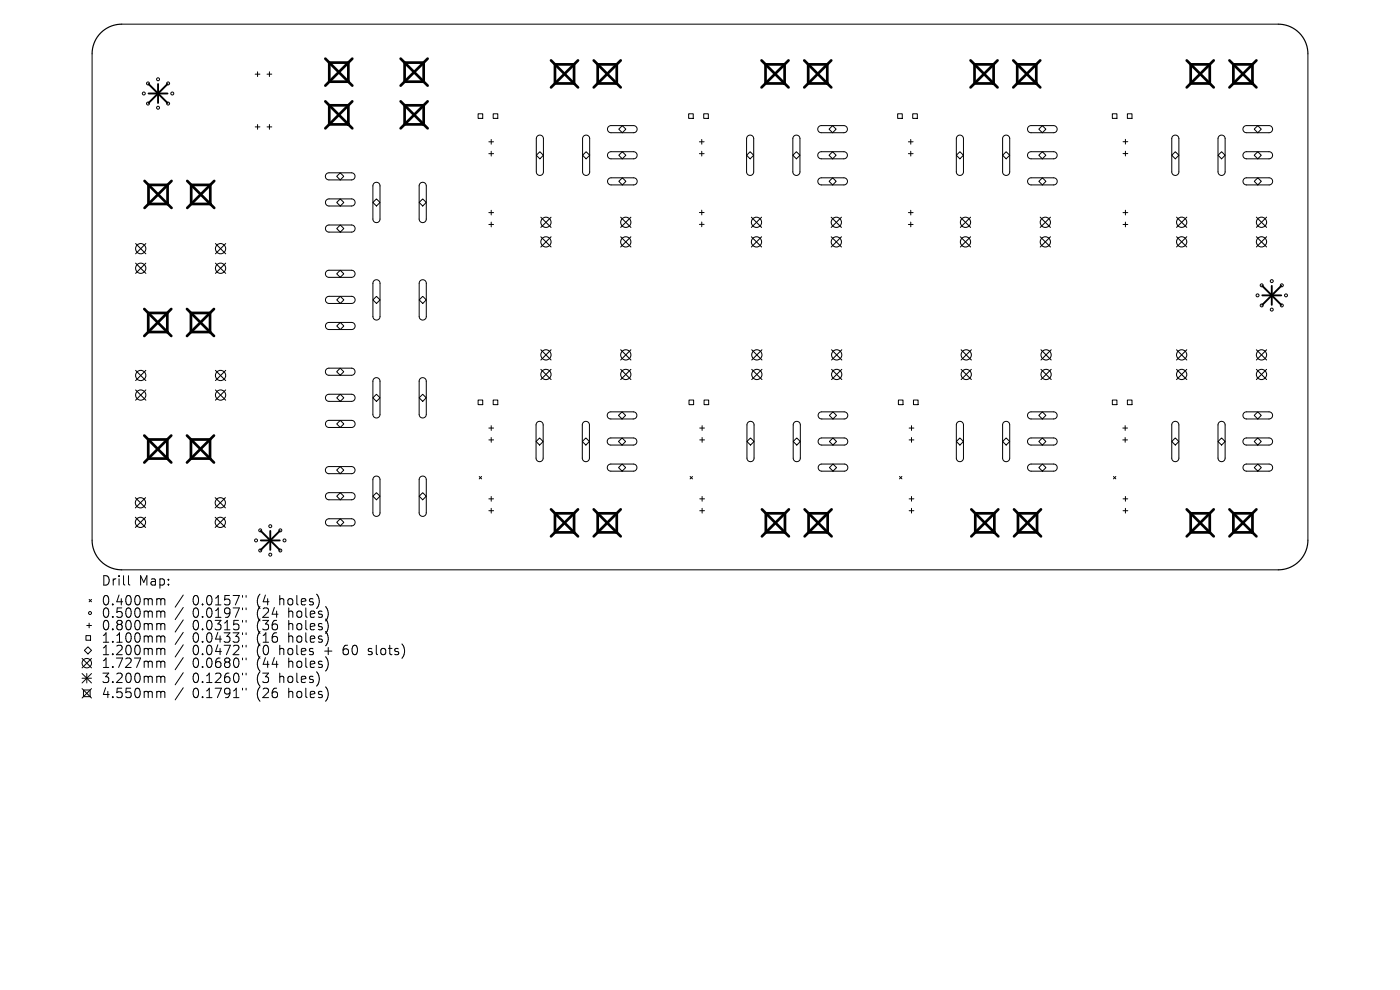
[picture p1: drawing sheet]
<svg xmlns="http://www.w3.org/2000/svg" width="297mm" height="210mm" viewBox="0 0 297 210" stroke-linecap="round" stroke-linejoin="round" font-family="sans-serif">
<defs><g id="words">
<g font-size="2.8">
<text x="21.4" y="124.5">Drill</text>
<text x="29.4" y="124.5">Map:</text>
<text x="21.4" y="128.7">0.400mm</text>
<text x="21.4" y="131.3">0.500mm</text>
<text x="40.9" y="128.7">0.0157&quot;</text>
<text x="40.9" y="131.3">0.0197&quot;</text>
<text x="54.6" y="128.7">(4</text>
<text x="54.6" y="131.3">(24</text>
<text x="59.5" y="128.7">holes)</text>
<text x="61.4" y="131.3">holes)</text>
<text x="21.4" y="134">0.800mm</text>
<text x="21.4" y="136.6">1.100mm</text>
<text x="40.9" y="134">0.0315&quot;</text>
<text x="40.9" y="136.6">0.0433&quot;</text>
<text x="54.6" y="134">(36</text>
<text x="54.6" y="136.6">(16</text>
<text x="61.4" y="134">holes)</text>
<text x="61.4" y="136.6">holes)</text>
<text x="21.4" y="139.3">1.200mm</text>
<text x="21.4" y="142">1.727mm</text>
<text x="40.9" y="139.3">0.0472&quot;</text>
<text x="40.9" y="142">0.0680&quot;</text>
<text x="54.6" y="139.3">(0</text>
<text x="54.6" y="142">(44</text>
<text x="59.5" y="139.3">holes</text>
<text x="61.4" y="142">holes)</text>
<text x="69.3" y="139.3">+</text>
<text x="73.5" y="139.3">60</text>
<text x="79" y="139.3">slots)</text>
<text x="21.4" y="145.2">3.200mm</text>
<text x="21.4" y="148.4">4.550mm</text>
<text x="40.9" y="145.2">0.1260&quot;</text>
<text x="40.9" y="148.4">0.1791&quot;</text>
<text x="54.6" y="145.2">(3</text>
<text x="54.6" y="148.4">(26</text>
<text x="59.5" y="145.2">holes)</text>
<text x="61.4" y="148.4">holes)</text>
</g>
</g></defs>
<path d="M25.8 5.1a6.3 6.3 0 0 0-6.3 6.3M271.2 5.1a6.3 6.3 0 0 1 6.3 6.3M19.5 114.6a6.3 6.3 0 0 0 6.3 6.3M277.5 114.6a6.3 6.3 0 0 1-6.3 6.3" fill="none" stroke="#000" stroke-width=".25"/>
<g fill="none" stroke="#000" stroke-width=".21">
<path d="M19.5 11.4v103.2M25.8 5.1h245.4M54.1 15.7h1M54.6 15.2v1M56.7 15.7h1M57.2 15.2v1M277.5 11.4v103.2M54.1 26.9h1M54.6 26.4v1M56.7 26.9h1M57.2 26.4v1M69.3 36.9l.5-.2h4.8a.75 .75 0 0 1 .7 .7 .75 .75 0 0 1-.7 .8h-4.8a.75 .75 0 0 1-.7-.5 .75 .75 0 0 1 .2-.8z"/>
<path d="M71.4 37.4l.8-.7 .7 .7-.7 .8zM79.3 38.9a.75 .75 0 0 1 .9-.2 .75 .75 0 0 1 .4 .7v7.1a.75 .75 0 0 1-.7 .7 .75 .75 0 0 1-.8-.7v-7.1zM89.1 38.9a.75 .75 0 0 1 .9-.2 .75 .75 0 0 1 .4 .7v7.1a.76 .76 0 0 1-.7 .7 .76 .76 0 0 1-.8-.7v-7.1zM101.4 24.1h1v1h-1zM103.7 30.1h1M103.7 32.6h1M104.2 29.6v1M104.2 32.1v1M104.6 24.1h1v1h-1zM113.8 32.9l.7-.7 .8 .7-.8 .8zM114 28.9a.75 .75 0 0 1 .8-.2 .75 .75 0 0 1 .5 .7v7.1a.75 .75 0 0 1-.8 .7 .75 .75 0 0 1-.7-.7v-7.1zM123.8 28.9a.75 .75 0 0 1 .8-.2 .75 .75 0 0 1 .5 .7v7.1a.75 .75 0 0 1-.8 .7 .75 .75 0 0 1-.7-.7v-7.1z"/>
<path d="M124.3 32.2l.8 .7-.8 .8-.7-.8zM129.1 26.9l.5-.3h4.8a.75 .75 0 0 1 .8 .8 .75 .75 0 0 1-.8 .8h-4.8a.75 .75 0 0 1-.7-.5 .75 .75 0 0 1 .2-.8zM129.1 32.4l.5-.2h4.8a.75 .75 0 0 1 .8 .7 .75 .75 0 0 1-.8 .8h-4.8a.75 .75 0 0 1-.7-.5 .75 .75 0 0 1 .2-.8zM129.1 37.9l.5-.2h4.8a.75 .75 0 0 1 .8 .8 .75 .75 0 0 1-.8 .7h-4.8a.75 .75 0 0 1-.7-.4 .75 .75 0 0 1 .2-.9zM132 26.6l.8 .8-.8 .8-.7-.8zM132 32.2l.8 .7-.8 .8-.7-.8zM132 37.7l.8 .8-.8 .7-.7-.7zM146.1 24.1h1v1h-1zM148.4 30.1h1M148.4 32.6h1M148.9 29.6v1M148.9 32.1v1"/>
<path d="M149.3 24.1h1v1h-1zM158.6 28.9a.75 .75 0 0 1 .8-.2 .75 .75 0 0 1 .5 .7v7.1a.75 .75 0 0 1-.8 .7 .75 .75 0 0 1-.7-.7v-7.1zM159.1 32.2l.8 .7-.8 .8-.7-.8zM168.2 32.9l.8-.7 .7 .7-.7 .8zM168.4 28.9a.75 .75 0 0 1 .8-.2 .75 .75 0 0 1 .5 .7v7.1a.75 .75 0 0 1-.7 .7 .75 .75 0 0 1-.8-.7v-7.1zM173.7 26.9l.5-.3h4.8a.75 .75 0 0 1 .8 .8 .75 .75 0 0 1-.8 .8h-4.8a.75 .75 0 0 1-.7-.5 .75 .75 0 0 1 .2-.8zM173.7 32.4l.5-.2h4.8a.75 .75 0 0 1 .8 .7 .75 .75 0 0 1-.8 .8h-4.8a.75 .75 0 0 1-.7-.5 .75 .75 0 0 1 .2-.8zM173.7 37.9l.5-.2h4.8a.75 .75 0 0 1 .8 .8 .75 .75 0 0 1-.8 .7h-4.8a.75 .75 0 0 1-.6-.4 .75 .75 0 0 1 .1-.9zM175.9 27.4l.7-.8 .8 .8-.8 .8zM175.9 32.9l.7-.7 .8 .7-.8 .8zM176.6 37.7l.8 .8-.8 .7-.7-.7zM190.4 24.1h1v1h-1z"/>
<path d="M192.7 30.1h1M192.7 32.6h1M193.2 29.6v1M193.2 32.1v1M193.6 24.1h1v1h-1zM203.1 28.9a.75 .75 0 0 1 .8-.2 .75 .75 0 0 1 .5 .7v7.1a.75 .75 0 0 1-.8 .7 .75 .75 0 0 1-.7-.7v-7.1zM203.6 32.2l.8 .7-.8 .8-.7-.8zM212.7 32.9l.8-.7 .7 .7-.7 .8zM212.9 28.9a.75 .75 0 0 1 .8-.2 .75 .75 0 0 1 .5 .7v7.1a.75 .75 0 0 1-.7 .7 .75 .75 0 0 1-.8-.7v-7.1zM218.2 26.9l.5-.3h4.8a.75 .75 0 0 1 .8 .8 .75 .75 0 0 1-.8 .8h-4.8a.75 .75 0 0 1-.7-.5 .75 .75 0 0 1 .2-.8zM218.2 32.4l.5-.2h4.8a.75 .75 0 0 1 .8 .7 .75 .75 0 0 1-.8 .8h-4.8a.75 .75 0 0 1-.7-.5 .75 .75 0 0 1 .2-.8zM218.2 37.9l.5-.2h4.8a.75 .75 0 0 1 .8 .8 .75 .75 0 0 1-.8 .7h-4.8a.75 .75 0 0 1-.6-.4 .75 .75 0 0 1 .1-.9z"/>
<path d="M220.4 27.4l.7-.8 .8 .8-.8 .8zM220.4 32.9l.7-.7 .8 .7-.8 .8zM221.1 37.7l.8 .8-.8 .7-.7-.7zM236 24.1h.9v1h-.9zM238.2 30.1h1.1M238.2 32.6h1.1M238.8 29.6v1M238.8 32.1v1M239.2 24.1h.9v1h-.9zM248.8 28.9a.75 .75 0 0 1 .8-.2 .75 .75 0 0 1 .5 .7v7.1a.75 .75 0 0 1-.8 .7 .75 .75 0 0 1-.7-.7v-7.1zM249.3 32.2l.8 .7-.8 .8-.7-.8zM258.4 32.9l.8-.7 .7 .7-.7 .8z"/>
<path d="M258.6 28.9a.75 .75 0 0 1 .8-.2 .75 .75 0 0 1 .5 .7v7.1a.75 .75 0 0 1-.7 .7 .75 .75 0 0 1-.8-.7v-7.1zM263.9 26.9l.5-.3h4.8a.75 .75 0 0 1 .8 .8 .75 .75 0 0 1-.8 .8h-4.8a.76 .76 0 0 1-.7-.5 .76 .76 0 0 1 .2-.8zM263.9 32.4l.5-.2h4.8a.75 .75 0 0 1 .8 .7 .75 .75 0 0 1-.8 .8h-4.8a.76 .76 0 0 1-.7-.5 .76 .76 0 0 1 .2-.8zM263.9 37.9l.5-.2h4.8a.75 .75 0 0 1 .8 .8 .75 .75 0 0 1-.8 .7h-4.8a.76 .76 0 0 1-.6-.4 .76 .76 0 0 1 .1-.9zM266.1 27.4l.7-.8 .8 .8-.8 .8zM266.1 32.9l.7-.7 .8 .7-.8 .8zM266.1 38.5l.7-.8 .8 .8-.8 .7zM69.3 57.5l.5-.2h4.8a.75 .75 0 0 1 .7 .8 .75 .75 0 0 1-.7 .7h-4.8a.75 .75 0 0 1-.7-.4 .75 .75 0 0 1 .2-.9zM69.3 42.4l.5-.2h4.8a.75 .75 0 0 1 .7 .7 .75 .75 0 0 1-.7 .8h-4.8a.75 .75 0 0 1-.7-.5 .75 .75 0 0 1 .2-.8zM69.3 47.9l.5-.2h4.8a.75 .75 0 0 1 .7 .8 .75 .75 0 0 1-.7 .7h-4.8a.75 .75 0 0 1-.7-.4 .75 .75 0 0 1 .2-.9zM71.4 58.1l.8-.8 .7 .8-.7 .7zM71.4 48.5l.8-.8 .7 .8-.7 .7z"/>
<path d="M72.2 42.2l.7 .7-.7 .8-.8-.8zM79.3 59.6a.75 .75 0 0 1 .9-.2 .75 .75 0 0 1 .4 .7v7a.75 .75 0 0 1-.7 .8 .75 .75 0 0 1-.8-.8v-7zM79.9 42.2l.7 .7-.7 .8-.8-.8zM89.1 59.6a.75 .75 0 0 1 .9-.2 .75 .75 0 0 1 .4 .7v7a.75 .75 0 0 1-.7 .8 .75 .75 0 0 1-.8-.8v-7zM89.7 42.2l.7 .7-.7 .8-.8-.8zM103.7 45.1h1M103.7 47.6h1M104.2 44.6v1M104.2 47.1v1M148.4 45.1h1M148.4 47.6h1M148.9 44.6v1"/>
<path d="M148.9 47.1v1M192.7 45.1h1M192.7 47.6h1M193.2 44.6v1M193.2 47.1v1M238.2 45.1h1.1M238.2 47.6h1.1M238.8 44.6v1M238.8 47.1v1M69.3 78.3l.5-.2h4.8a.75 .75 0 0 1 .7 .8 .75 .75 0 0 1-.7 .7h-4.8a.75 .75 0 0 1-.7-.5 .75 .75 0 0 1 .2-.8zM69.3 63.1l.5-.2h4.8a.75 .75 0 0 1 .7 .7 .75 .75 0 0 1-.7 .8h-4.8a.75 .75 0 0 1-.7-.5 .75 .75 0 0 1 .2-.8zM69.3 68.6l.5-.2h4.8a.75 .75 0 0 1 .7 .8 .75 .75 0 0 1-.7 .7h-4.8a.75 .75 0 0 1-.7-.5 .75 .75 0 0 1 .2-.8z"/>
<path d="M72.2 78.1l.7 .8-.7 .7-.8-.7zM72.2 62.9l.7 .7-.7 .8-.8-.8zM72.2 68.4l.7 .8-.7 .7-.8-.7zM79.9 62.9l.7 .7-.7 .8-.8-.8zM89.7 62.9l.7 .7-.7 .8-.8-.8zM69.3 99.2l.5-.2h4.8a.75 .75 0 0 1 .7 .7 .75 .75 0 0 1-.7 .8h-4.8a.75 .75 0 0 1-.7-.5 .75 .75 0 0 1 .2-.8zM69.3 83.9l.5-.3h4.8a.75 .75 0 0 1 .7 .8 .75 .75 0 0 1-.7 .7h-4.8a.75 .75 0 0 1-.7-.4 .75 .75 0 0 1 .2-.8zM69.3 89.4l.5-.2h4.8a.75 .75 0 0 1 .7 .7 .75 .75 0 0 1-.7 .8h-4.8a.75 .75 0 0 1-.7-.5 .75 .75 0 0 1 .2-.8zM71.4 84.4l.8-.8 .7 .8-.7 .7zM71.4 89.9l.8-.7 .7 .7-.7 .8zM72.2 99l.7 .7-.7 .8-.8-.8zM79.3 80.3a.75 .75 0 0 1 .9-.1 .75 .75 0 0 1 .4 .7v7a.75 .75 0 0 1-.7 .8 .75 .75 0 0 1-.8-.8v-7z"/>
<path d="M79.9 83.6l.7 .8-.7 .7-.8-.7zM88.9 84.4l.8-.8 .7 .8-.7 .7zM89.1 80.3a.75 .75 0 0 1 .9-.1 .75 .75 0 0 1 .4 .7v7a.76 .76 0 0 1-.7 .8 .76 .76 0 0 1-.8-.8v-7zM101.4 84.9h1v.9h-1zM103.7 90.8h1M103.7 93.3h1M104.2 90.3v1M104.2 92.8v1M104.6 84.9h1v.9h-1zM113.7 93.7l.8-.8 .7 .8-.7 .7zM113.9 89.6a.75 .75 0 0 1 .9-.2 .75 .75 0 0 1 .4 .7v7.1a.75 .75 0 0 1-.7 .7 .75 .75 0 0 1-.8-.7v-7.1zM123.5 93.7l.8-.8 .7 .8-.7 .7z"/>
<path d="M123.8 89.6a.76 .76 0 0 1 .8-.2 .76 .76 0 0 1 .4 .7v7.1a.75 .75 0 0 1-.7 .7 .75 .75 0 0 1-.8-.7v-7.1zM129 87.6l.6-.2h4.8a.75 .75 0 0 1 .7 .7 .75 .75 0 0 1-.7 .8h-4.8a.75 .75 0 0 1-.7-.5 .75 .75 0 0 1 .1-.8zM129 93.1l.6-.2h4.8a.75 .75 0 0 1 .7 .8 .75 .75 0 0 1-.7 .7h-4.8a.75 .75 0 0 1-.7-.5 .75 .75 0 0 1 .1-.8zM129.1 98.7l.5-.3h4.8a.75 .75 0 0 1 .7 .8 .75 .75 0 0 1-.7 .7h-4.8a.75 .75 0 0 1-.7-.4 .75 .75 0 0 1 .2-.8zM131.2 88.1l.8-.7 .7 .7-.7 .8zM131.2 93.7l.8-.8 .7 .8-.7 .7zM132 98.4l.7 .8-.7 .7-.8-.7zM146.2 84.9h.9v.9h-.9zM148.4 90.8h1.1M148.4 93.3h1.1M148.9 90.3v1M148.9 92.8v1"/>
<path d="M149.4 84.9h.9v.9h-.9zM158.5 93.7l.7-.8 .8 .8-.8 .7zM158.7 89.6a.76 .76 0 0 1 .8-.2 .76 .76 0 0 1 .5 .7v7.1a.75 .75 0 0 1-.8 .7 .75 .75 0 0 1-.7-.7v-7.1zM168.5 89.6a.76 .76 0 0 1 .8-.2 .76 .76 0 0 1 .5 .7v7.1a.75 .75 0 0 1-.8 .7 .75 .75 0 0 1-.7-.7v-7.1zM169 92.9l.8 .8-.8 .7-.7-.7zM173.8 87.6l.5-.2h4.8a.75 .75 0 0 1 .8 .7 .75 .75 0 0 1-.8 .8h-4.8a.75 .75 0 0 1-.7-.5 .75 .75 0 0 1 .2-.8zM173.8 93.1l.5-.2h4.8a.75 .75 0 0 1 .8 .8 .75 .75 0 0 1-.8 .7h-4.8a.75 .75 0 0 1-.7-.5 .75 .75 0 0 1 .2-.8zM173.8 98.7l.5-.3h4.8a.75 .75 0 0 1 .8 .8 .75 .75 0 0 1-.8 .7h-4.8a.75 .75 0 0 1-.7-.4 .75 .75 0 0 1 .2-.8zM176.7 87.4l.8 .7-.8 .8-.8-.8zM176.7 92.9l.8 .8-.8 .7-.8-.7zM176.7 98.4l.8 .8-.8 .7-.7-.7zM190.6 84.9h1v.9h-1z"/>
<path d="M192.9 90.8h1M192.9 93.3h1M193.4 90.3v1M193.4 92.8v1M193.8 84.9h1v.9h-1zM203.1 89.6a.76 .76 0 0 1 .8-.2 .76 .76 0 0 1 .5 .7v7.1a.75 .75 0 0 1-.8 .7 .75 .75 0 0 1-.7-.7v-7.1zM203.6 92.9l.8 .8-.8 .7-.7-.7zM212.7 93.7l.8-.8 .7 .8-.7 .7zM212.9 89.6a.75 .75 0 0 1 .8-.2 .75 .75 0 0 1 .5 .7v7.1a.75 .75 0 0 1-.7 .7 .75 .75 0 0 1-.8-.7v-7.1zM218.2 87.6l.5-.2h4.8a.75 .75 0 0 1 .8 .7 .75 .75 0 0 1-.8 .8h-4.8a.75 .75 0 0 1-.7-.5 .75 .75 0 0 1 .2-.8zM218.2 93.1l.5-.2h4.8a.75 .75 0 0 1 .8 .8 .75 .75 0 0 1-.8 .7h-4.8a.75 .75 0 0 1-.7-.5 .75 .75 0 0 1 .2-.8zM218.2 98.7l.5-.3h4.8a.75 .75 0 0 1 .8 .8 .75 .75 0 0 1-.8 .7h-4.8a.75 .75 0 0 1-.6-.4 .75 .75 0 0 1 .1-.8z"/>
<path d="M220.4 88.1l.7-.7 .8 .7-.8 .8zM220.4 93.7l.7-.8 .8 .8-.8 .7zM220.4 99.2l.7-.8 .8 .8-.8 .7zM236 84.9h.9v.9h-.9zM238.2 90.8h1M238.2 93.3h1M238.7 90.3v1M238.7 92.8v1M239.2 84.9h.9v.9h-.9zM248.8 89.6a.76 .76 0 0 1 .8-.2 .76 .76 0 0 1 .5 .7v7.1a.75 .75 0 0 1-.8 .7 .75 .75 0 0 1-.7-.7v-7.1zM249.3 92.9l.8 .8-.8 .7-.7-.7zM258.4 93.7l.8-.8 .7 .8-.7 .7z"/>
<path d="M258.6 89.6a.75 .75 0 0 1 .8-.2 .75 .75 0 0 1 .5 .7v7.1a.75 .75 0 0 1-.7 .7 .75 .75 0 0 1-.8-.7v-7.1zM263.9 87.6l.5-.2h4.8a.75 .75 0 0 1 .8 .7 .75 .75 0 0 1-.8 .8h-4.8a.76 .76 0 0 1-.7-.5 .76 .76 0 0 1 .2-.8zM263.9 93.1l.5-.2h4.8a.75 .75 0 0 1 .8 .8 .75 .75 0 0 1-.8 .7h-4.8a.76 .76 0 0 1-.7-.5 .76 .76 0 0 1 .2-.8zM263.9 98.7l.5-.3h4.8a.75 .75 0 0 1 .8 .8 .75 .75 0 0 1-.8 .7h-4.8a.76 .76 0 0 1-.6-.4 .76 .76 0 0 1 .1-.8zM266.1 88.1l.7-.7 .8 .7-.8 .8zM266.1 93.7l.7-.8 .8 .8-.8 .7zM266.1 99.2l.7-.8 .8 .8-.8 .7zM69.3 104.7l.5-.2h4.8a.75 .75 0 0 1 .7 .8 .75 .75 0 0 1-.7 .7h-4.8a.75 .75 0 0 1-.7-.4 .75 .75 0 0 1 .2-.9zM69.3 110.3l.5-.3h4.8a.75 .75 0 0 1 .7 .8 .75 .75 0 0 1-.7 .8h-4.8a.75 .75 0 0 1-.7-.5 .75 .75 0 0 1 .2-.8zM71.4 110.8l.8-.8 .7 .8-.7 .8zM72.2 104.5l.7 .8-.7 .7-.8-.7zM79.3 101.2a.75 .75 0 0 1 .9-.2 .75 .75 0 0 1 .4 .7v7.1a.75 .75 0 0 1-.7 .7 .75 .75 0 0 1-.8-.7v-7.1z"/>
<path d="M79.9 104.5l.7 .8-.7 .7-.8-.7zM89.1 101.2a.75 .75 0 0 1 .9-.2 .75 .75 0 0 1 .4 .7v7.1a.76 .76 0 0 1-.7 .7 .76 .76 0 0 1-.8-.7v-7.1zM89.7 104.5l.7 .8-.7 .7-.8-.7zM101.7 101.1l.5 .5M102.2 101.1l-.5 .5M103.7 105.8h1M103.7 108.3h1M104.2 105.3v1M104.2 107.8v1M146.4 101.1l.5 .5M146.9 101.1l-.5 .5M148.4 105.8h1.1"/>
<path d="M148.4 108.3h1.1M148.9 105.3v1M148.9 107.8v1M190.8 101.1l.5 .5M191.3 101.1l-.5 .5M192.9 105.8h1M192.9 108.3h1M193.4 105.3v1M193.4 107.8v1M236.2 101.1l.5 .5M236.7 101.1l-.5 .5M238.2 105.8h1.1"/>
<path d="M238.2 108.3h1.1M238.8 105.3v1M238.8 107.8v1M17.4 139.7l2 2M17.9 138l.8-.8 .7 .8-.7 .7zM18.2 134.8h1v1h-1zM18.4 132.7h1M18.9 127.2l.5 .5M18.9 132.2v1M19.4 127.2l-.5 .5M19.4 139.7l-2 2M25.8 120.9h245.4"/>
<path d="M27.3 122.1v1.7l.2 .3M33.5 127h.3l.3 .3M33.5 129.6h.3l.3 .3M33.5 132.3h.3l.3 .3M33.5 134.9l.5 .1 .1 .2M33.5 137.5h.3l.3 .3M34.1 127.3l.3-.3 .5 .1 .1 1.2M34.1 127.3v1M34.1 129.9v1.1M34.1 132.6v1M34.1 135.2v1M34.1 137.8v1.1"/>
<path d="M34.1 129.9l.3-.3 .5 .1 .1 1.3M34.1 132.6l.3-.3 .5 .1 .1 1.2M34.1 135.2l.3-.3 .5 .1 .1 1.2M34.1 137.8l.3-.3 .5 .1 .1 1.3M38.9 126.2l-1.7 2.6M38.9 128.9l-1.7 2.5M38.9 131.5l-1.7 2.6M38.9 134.1l-1.7 2.6M38.9 136.8l-1.7 2.6M38.9 139.5l-1.7 2.6M51.4 126.3v.4M51.4 129v.3"/>
<path d="M51.4 131.6v.4M51.4 134.2v.4M51.4 136.9v.4M51.4 139.6v.4M52.2 126.3v.4M52.2 129v.3M52.2 131.6v.4M52.2 134.2v.4M52.2 136.9v.4M52.2 139.6v.4M78.1 138.8l.2 .1M78.2 137.6v.5"/>
<path d="M17.4 142.9l2 2M17.4 143.9h2M17.4 146.1l2 2M17.7 146.4h1.4v1.4h-1.4zM18.4 142.9v2M19.4 142.9l-2 2M19.4 146.1l-2 2M33.5 140.3h.3l.3 .2M33.5 143.5h.3l.3 .2M33.5 146.7h.3l.3 .2M34.1 140.5v1.1M34.1 143.7v1.1"/>
<path d="M34.1 146.9v1.1M34.1 140.5l.3-.2 .5 .1 .1 1.2M34.1 143.7l.3-.2 .5 .1 .1 1.2M34.1 146.9l.3-.2 .5 .1 .1 1.2M38.9 142.7l-1.7 2.6M38.9 145.9l-1.7 2.6M51.4 142.8v.4M51.4 146v.4M52.2 142.8v.4M52.2 146v.4"/>
<circle cx="30.5" cy="19.8" r=".31"/>
<circle cx="31.4" cy="17.7" r=".31"/>
<circle cx="33.5" cy="16.8" r=".31"/>
<circle cx="35.7" cy="17.7" r=".31"/>
<circle cx="36.5" cy="19.8" r=".31"/>
<circle cx="31.4" cy="22" r=".31"/>
<circle cx="33.5" cy="22.9" r=".31"/>
<circle cx="35.7" cy="22" r=".31"/>
<circle cx="269.8" cy="59.6" r=".31"/>
<circle cx="266.8" cy="62.7" r=".31"/>
<circle cx="267.7" cy="64.8" r=".31"/>
<circle cx="267.7" cy="60.5" r=".31"/>
<circle cx="269.8" cy="65.7" r=".31"/>
<circle cx="271.9" cy="64.8" r=".31"/>
<circle cx="271.9" cy="60.5" r=".31"/>
<circle cx="272.8" cy="62.7" r=".31"/>
<circle cx="54.3" cy="114.6" r=".31"/>
<circle cx="55.2" cy="116.8" r=".31"/>
<circle cx="55.2" cy="112.5" r=".31"/>
<circle cx="57.3" cy="117.7" r=".31"/>
<circle cx="57.3" cy="111.6" r=".31"/>
<circle cx="59.5" cy="116.8" r=".31"/>
<circle cx="59.5" cy="112.5" r=".31"/>
<circle cx="60.4" cy="114.6" r=".31"/>
<circle cx="19.1" cy="130" r=".31"/>
<circle cx="18.4" cy="140.7" r="1"/>
</g>
<g fill="none" stroke="#000" stroke-width=".22">
<path d="M28.8 51.7l2.1 2.1M28.8 55.8l2.1 2.2M30.9 51.7l-2.1 2.1M30.9 55.8l-2.1 2.2M45.7 51.7l2.2 2.1M45.7 55.8l2.2 2.2M47.9 51.7l-2.2 2.1M47.9 55.8l-2.2 2.2M114.7 46.1l2.2 2.1M114.7 50.2l2.2 2.2M116.9 46.1l-2.2 2.1M116.9 50.2l-2.2 2.2"/>
<path d="M131.7 46.1l2.1 2.1M131.7 50.2l2.1 2.2M133.8 46.1l-2.1 2.1M133.8 50.2l-2.1 2.2M159.4 46.1l2.2 2.1M159.4 50.2l2.2 2.2M161.6 46.1l-2.2 2.1M161.6 50.2l-2.2 2.2M176.3 46.1l2.2 2.1M176.3 50.2l2.2 2.2M178.5 46.1l-2.2 2.1M178.5 50.2l-2.2 2.2"/>
<path d="M203.7 46.1l2.2 2.1M203.7 50.2l2.2 2.2M205.9 46.1l-2.2 2.1M205.9 50.2l-2.2 2.2M220.7 46.1l2.1 2.1M220.7 50.2l2.1 2.2M222.8 46.1l-2.1 2.1M222.8 50.2l-2.1 2.2M249.6 46.1l2.2 2.1M249.6 50.2l2.2 2.2M251.8 46.1l-2.2 2.1M251.8 50.2l-2.2 2.2"/>
<path d="M266.5 46.1l2.2 2.1M266.5 50.2l2.2 2.2M268.7 46.1l-2.2 2.1M268.7 50.2l-2.2 2.2M28.8 78.6l2.1 2.1M30.9 78.6l-2.1 2.1M45.7 78.6l2.2 2.1M47.9 78.6l-2.2 2.1M114.7 74.2l2.2 2.2M114.7 78.3l2.2 2.2M116.9 74.2l-2.2 2.2M116.9 78.3l-2.2 2.2"/>
<path d="M131.7 74.2l2.1 2.2M131.7 78.3l2.1 2.2M133.8 74.2l-2.1 2.2M133.8 78.3l-2.1 2.2M159.5 74.2l2.1 2.2M159.5 78.3l2.1 2.2M161.6 74.2l-2.1 2.2M161.6 78.3l-2.1 2.2M176.4 74.2l2.2 2.2M176.4 78.3l2.2 2.2M178.6 74.2l-2.2 2.2M178.6 78.3l-2.2 2.2"/>
<path d="M203.9 74.2l2.2 2.2M203.9 78.3l2.2 2.2M206.1 74.2l-2.2 2.2M206.1 78.3l-2.2 2.2M220.8 74.2l2.2 2.2M220.8 78.3l2.2 2.2M223 74.2l-2.2 2.2M223 78.3l-2.2 2.2M249.6 74.2l2.2 2.2M249.6 78.3l2.2 2.2M251.8 74.2l-2.2 2.2M251.8 78.3l-2.2 2.2"/>
<path d="M266.5 74.2l2.2 2.2M266.5 78.3l2.2 2.2M268.7 74.2l-2.2 2.2M268.7 78.3l-2.2 2.2M28.8 82.7l2.1 2.2M30.9 82.7l-2.1 2.2M45.7 82.7l2.2 2.2M47.9 82.7l-2.2 2.2M28.7 105.6l2.2 2.1M28.7 109.7l2.2 2.2M30.9 105.6l-2.2 2.1M30.9 109.7l-2.2 2.2"/>
<path d="M45.6 105.6l2.2 2.1M45.6 109.7l2.2 2.2M47.8 105.6l-2.2 2.1M47.8 109.7l-2.2 2.2"/>
<circle cx="29.9" cy="56.9" r="1.09"/>
<circle cx="29.9" cy="52.8" r="1.09"/>
<circle cx="46.8" cy="56.9" r="1.09"/>
<circle cx="46.8" cy="52.8" r="1.09"/>
<circle cx="115.8" cy="47.2" r="1.09"/>
<circle cx="115.8" cy="51.3" r="1.09"/>
<circle cx="132.8" cy="47.2" r="1.09"/>
<circle cx="132.8" cy="51.3" r="1.09"/>
<circle cx="160.5" cy="47.2" r="1.09"/>
<circle cx="160.5" cy="51.3" r="1.09"/>
<circle cx="177.4" cy="47.2" r="1.09"/>
<circle cx="177.4" cy="51.3" r="1.09"/>
<circle cx="204.8" cy="47.2" r="1.09"/>
<circle cx="204.8" cy="51.3" r="1.09"/>
<circle cx="221.8" cy="47.2" r="1.09"/>
<circle cx="221.8" cy="51.3" r="1.09"/>
<circle cx="250.7" cy="51.3" r="1.09"/>
<circle cx="250.7" cy="47.2" r="1.09"/>
<circle cx="267.6" cy="51.3" r="1.09"/>
<circle cx="267.6" cy="47.2" r="1.09"/>
<circle cx="29.9" cy="79.7" r="1.09"/>
<circle cx="46.8" cy="79.7" r="1.09"/>
<circle cx="115.8" cy="75.3" r="1.09"/>
<circle cx="115.8" cy="79.4" r="1.09"/>
<circle cx="132.8" cy="75.3" r="1.09"/>
<circle cx="132.8" cy="79.4" r="1.09"/>
<circle cx="160.6" cy="75.3" r="1.09"/>
<circle cx="160.6" cy="79.4" r="1.09"/>
<circle cx="177.5" cy="75.3" r="1.09"/>
<circle cx="177.5" cy="79.4" r="1.09"/>
<circle cx="205" cy="75.3" r="1.09"/>
<circle cx="205" cy="79.4" r="1.09"/>
<circle cx="221.9" cy="75.3" r="1.09"/>
<circle cx="221.9" cy="79.4" r="1.09"/>
<circle cx="250.7" cy="75.3" r="1.09"/>
<circle cx="250.7" cy="79.4" r="1.09"/>
<circle cx="267.6" cy="75.3" r="1.09"/>
<circle cx="267.6" cy="79.4" r="1.09"/>
<circle cx="29.9" cy="83.8" r="1.09"/>
<circle cx="46.8" cy="83.8" r="1.09"/>
<circle cx="29.8" cy="106.7" r="1.09"/>
<circle cx="29.8" cy="110.8" r="1.09"/>
<circle cx="46.7" cy="106.7" r="1.09"/>
<circle cx="46.7" cy="110.8" r="1.09"/>
</g>
<path d="M31.5 17.8l4 4M31.5 19.8h4M33.5 17.8v4M35.5 17.8l-4 4M267.8 60.6l4 4.1M267.8 62.7h4M269.8 60.6v4.1M271.8 60.6l-4 4.1M55.3 112.6l4.1 4.1M55.3 114.6h4.1M57.3 112.6v4.1M59.4 112.6l-4.1 4.1" fill="none" stroke="#000" stroke-width=".4"/>
<g fill="none" stroke="#000" stroke-width=".57">
<path d="M69 12.4l5.7 5.8M69.9 13.3h4v4h-4zM74.7 12.4l-5.7 5.8M85 12.4l5.7 5.8M85.8 13.3h4.1v4h-4.1zM90.7 12.4l-5.7 5.8M116.9 12.8l5.7 5.7M117.7 13.7h4.1v4h-4.1zM122.6 12.8l-5.7 5.7M126 12.8l5.7 5.7M126.8 13.7h4v4h-4zM131.7 12.8l-5.7 5.7"/>
<path d="M161.6 12.8l5.7 5.7M162.4 13.7h4v4h-4zM167.3 12.8l-5.7 5.7M170.6 12.8l5.7 5.7M171.5 13.7h4v4h-4zM176.3 12.8l-5.7 5.7M205.9 12.8l5.7 5.7M206.7 13.7h4.1v4h-4.1zM211.6 12.8l-5.7 5.7M215 12.8l5.7 5.7M215.8 13.7h4v4h-4zM220.7 12.8l-5.7 5.7"/>
<path d="M251.8 12.8l5.7 5.7M252.6 13.7h4v4h-4zM257.5 12.8l-5.7 5.7M260.8 12.8l5.7 5.7M261.7 13.7h4v4h-4zM266.5 12.8l-5.7 5.7M30.7 38.4l5.7 5.7M31.5 39.2h4.1v4.1h-4.1zM36.4 38.4l-5.7 5.7M39.7 38.4l5.7 5.7M40.6 39.2h4v4.1h-4zM45.4 38.4l-5.7 5.7"/>
<path d="M69 21.5l5.7 5.7M69.9 22.3h4v4.1h-4zM74.7 21.5l-5.7 5.7M85 21.5l5.7 5.7M85.8 22.3h4.1v4.1h-4.1zM90.7 21.5l-5.7 5.7M30.6 65.5l5.7 5.8M31.4 66.4h4.1v4h-4.1zM36.3 65.5l-5.7 5.8M39.7 65.5l5.7 5.8M40.5 66.4h4.1v4h-4.1zM45.4 65.5l-5.7 5.8"/>
<path d="M30.6 92.4l5.7 5.7M31.4 93.2h4.1v4.1h-4.1zM36.3 92.4l-5.7 5.7M39.7 92.4l5.7 5.7M40.5 93.2h4.1v4.1h-4.1zM45.4 92.4l-5.7 5.7M116.9 108.1l5.7 5.7M117.7 108.9h4.1v4h-4.1zM122.6 108.1l-5.7 5.7M126 108.1l5.7 5.7M126.8 108.9h4v4h-4zM131.7 108.1l-5.7 5.7"/>
<path d="M161.6 108.1l5.8 5.7M162.5 108.9h4v4h-4zM167.4 108.1l-5.8 5.7M170.7 108.1l5.7 5.7M171.5 108.9h4.1v4h-4.1zM176.4 108.1l-5.7 5.7M206.1 108.1l5.7 5.7M206.9 108.9h4v4h-4zM211.8 108.1l-5.7 5.7M215.1 108.1l5.7 5.7M216 108.9h4v4h-4zM220.8 108.1l-5.7 5.7"/>
<path d="M251.8 108.1l5.7 5.7M252.6 108.9h4v4h-4zM257.5 108.1l-5.7 5.7M260.8 108.1l5.7 5.7M261.7 108.9h4v4h-4zM266.5 108.1l-5.7 5.7"/>
</g>
<use href="#words"/>
</svg>
